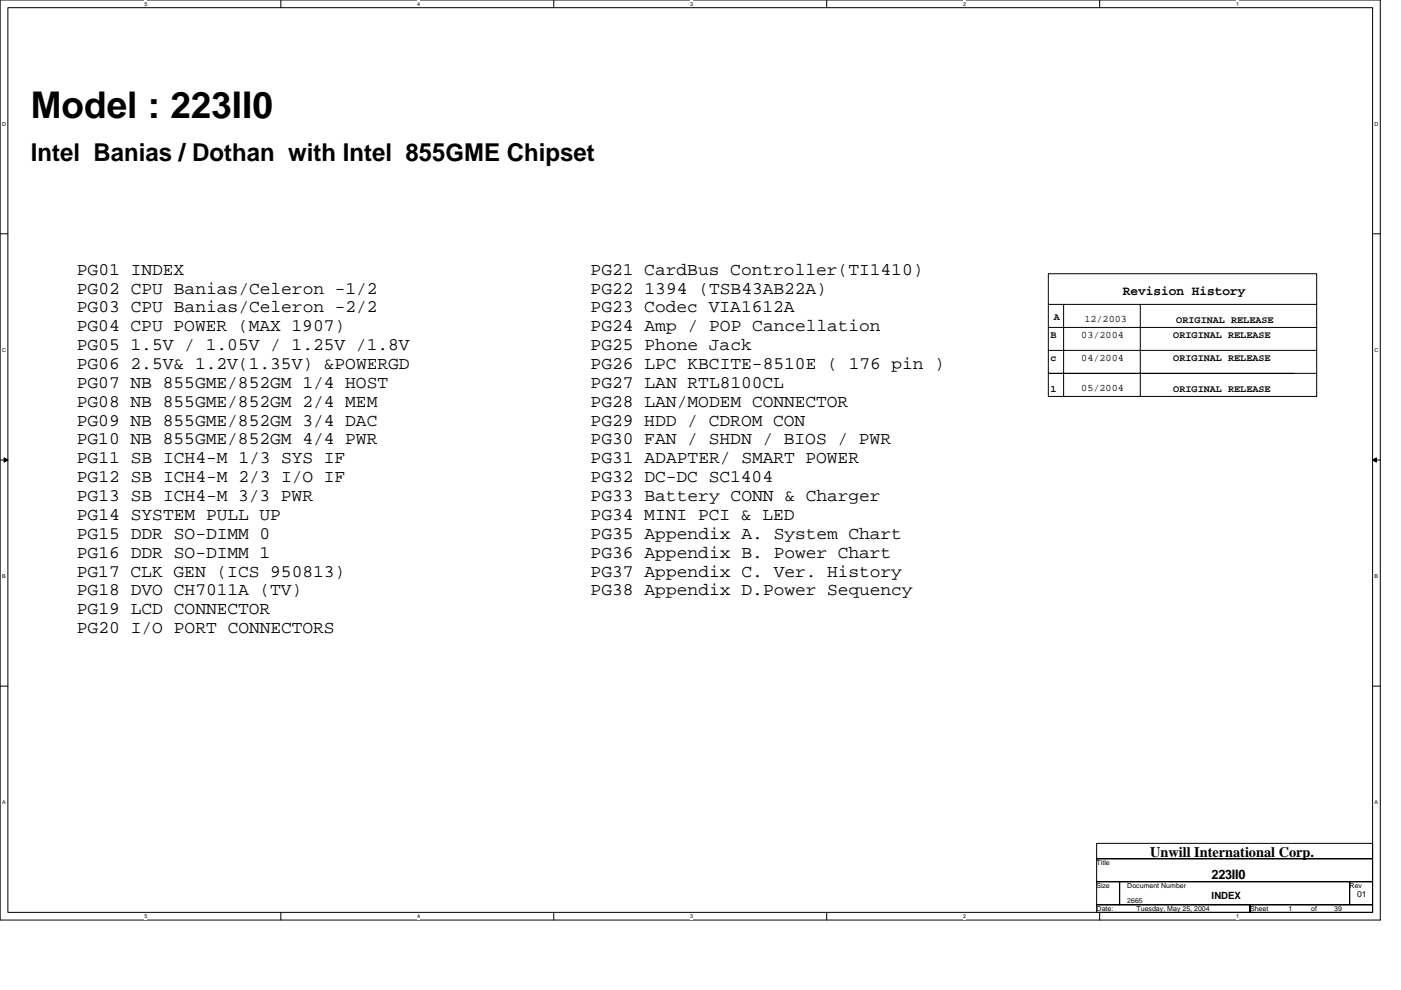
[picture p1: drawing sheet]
<svg xmlns="http://www.w3.org/2000/svg" width="297mm" height="210mm" viewBox="0 0 297 210" stroke-linecap="round" stroke-linejoin="round" font-family="sans-serif">
<defs><g id="words">
<text font-size="7.8" x="6.5" y="25">Model : 223II0</text>
<text font-size="5.2" x="6.5" y="34.1">Intel Banias / Dothan with Intel 855GME Chipset</text>
<g font-size="3.7">
<text x="16.3" y="58.2">PG01 INDEX</text>
<text x="125.2" y="58.2">PG21 CardBus Controller(TI1410)</text>
<text x="16.3" y="62.2">PG02 CPU Banias/Celeron -1/2</text>
<text x="125.2" y="62.2">PG22 1394 (TSB43AB22A)</text>
<text x="16.3" y="66.2">PG03 CPU Banias/Celeron -2/2</text>
<text x="16.3" y="70.2">PG04 CPU POWER (MAX 1907)</text>
<text x="125.2" y="66.2">PG23 Codec VIA1612A</text>
<text x="125.2" y="70.2">PG24 Amp / POP Cancellation</text>
<text x="16.3" y="74.2">PG05 1.5V / 1.05V / 1.25V /1.8V</text>
<text x="125.2" y="74.2">PG25 Phone Jack</text>
<text x="16.3" y="78.2">PG06 2.5V&amp; 1.2V(1.35V) &amp;POWERGD</text>
<text x="16.3" y="82.2">PG07 NB 855GME/852GM 1/4 HOST</text>
<text x="125.2" y="78.2">PG26 LPC KBCITE-8510E ( 176 pin )</text>
<text x="125.2" y="82.2">PG27 LAN RTL8100CL</text>
<text x="16.3" y="86.2">PG08 NB 855GME/852GM 2/4 MEM</text>
<text x="125.2" y="86.2">PG28 LAN/MODEM CONNECTOR</text>
<text x="16.3" y="90.2">PG09 NB 855GME/852GM 3/4 DAC</text>
<text x="16.3" y="94.2">PG10 NB 855GME/852GM 4/4 PWR</text>
<text x="125.2" y="90.2">PG29 HDD / CDROM CON</text>
<text x="125.2" y="94.2">PG30 FAN / SHDN / BIOS / PWR</text>
<text x="16.3" y="98.2">PG11 SB ICH4-M 1/3 SYS IF</text>
<text x="125.2" y="98.2">PG31 ADAPTER/ SMART POWER</text>
<text x="16.3" y="102.2">PG12 SB ICH4-M 2/3 I/O IF</text>
<text x="16.3" y="106.2">PG13 SB ICH4-M 3/3 PWR</text>
<text x="125.2" y="102.2">PG32 DC-DC SC1404</text>
<text x="125.2" y="106.2">PG33 Battery CONN &amp; Charger</text>
<text x="16.3" y="110.2">PG14 SYSTEM PULL UP</text>
<text x="125.2" y="110.2">PG34 MINI PCI &amp; LED</text>
<text x="16.3" y="114.2">PG15 DDR SO-DIMM 0</text>
<text x="16.3" y="118.2">PG16 DDR SO-DIMM 1</text>
<text x="125.2" y="114.2">PG35 Appendix A. System Chart</text>
<text x="125.2" y="118.2">PG36 Appendix B. Power Chart</text>
<text x="16.3" y="122.2">PG17 CLK GEN (ICS 950813)</text>
<text x="125.2" y="122.2">PG37 Appendix C. Ver. History</text>
<text x="16.3" y="126.2">PG18 DVO CH7011A (TV)</text>
<text x="16.3" y="130.2">PG19 LCD CONNECTOR</text>
<text x="125.2" y="126.2">PG38 Appendix D.Power Sequency</text>
<text x="16.3" y="134.2">PG20 I/O PORT CONNECTORS</text>
</g>
<text font-size="3.1" x="243.9" y="181.6">Unwill International Corp.</text>
<g font-size="2.8">
<text x="238" y="62.5">Revision History</text>
<text x="256.9" y="186.3">223II0</text>
</g>
<g font-size="2.1">
<text x="222.8" y="71.7">B</text>
<text x="223.4" y="67.9">A</text>
<text x="229.3" y="71.6">03/2004</text>
<text x="229.9" y="68.3">12/2003</text>
<text x="248.8" y="71.7">ORIGINAL RELEASE</text>
<text x="249.4" y="68.4">ORIGINAL RELEASE</text>
<text x="222.8" y="76.6">c</text>
<text x="229.3" y="76.5">04/2004</text>
<text x="248.8" y="76.6">ORIGINAL RELEASE</text>
<text x="222.8" y="83.1">1</text>
<text x="229.3" y="83">05/2004</text>
<text x="248.8" y="83.1">ORIGINAL RELEASE</text>
<text x="256.9" y="190.5">INDEX</text>
</g>
<text font-size="1.8" x="287.8" y="190.2">01</text>
<g font-size="1.5">
<text x="232.5" y="183.4">Title</text>
<text x="232.5" y="188.3">Size</text>
<text x="239" y="188.3">Document Number</text>
<text x="239" y="191.5">2665</text>
<text x="286.1" y="188.3">Rev</text>
<text x="232.5" y="193.1">Date:</text>
<text x="241" y="193.1">Tuesday, May 25, 2004</text>
<text x="265" y="193.1">Sheet</text>
<text x="273.2" y="193.1">1</text>
<text x="278" y="193.1">of</text>
<text x="282.9" y="193.1">39</text>
</g>
<g font-size="1.2">
<text x="30.6" y="1.2">5</text>
<text x="88.5" y="1.2">4</text>
<text x="146.3" y="1.2">3</text>
<text x="204.2" y="1.2">2</text>
<text x="262.1" y="1.2">1</text>
<text x=".5" y="26.6">D</text>
<text x="291.4" y="26.6">D</text>
<text x=".5" y="74.6">C</text>
<text x="291.4" y="74.6">C</text>
<text x=".5" y="122.5">B</text>
<text x="291.4" y="122.5">B</text>
<text x=".5" y="170.5">A</text>
<text x="291.4" y="170.5">A</text>
<text x="30.6" y="194.7">5</text>
<text x="88.5" y="194.7">4</text>
<text x="146.3" y="194.7">3</text>
<text x="204.2" y="194.7">2</text>
<text x="262.1" y="194.7">1</text>
</g>
</g></defs>
<path d="M0 0h292.6v195.1h-292.6zM1.7 1.6h289.3v191.8h-289.3z" fill="none" stroke="#000" stroke-width=".21"/>
<g fill="#fff">
<path d="M30.6 .2h.6v1.3h-.6z"/>
<path d="M30.6 193.6h.6v1.3h-.6z"/>
</g>
<path d="M59.5 0v1.6M59.5 193.4v1.7" fill="none" stroke="#000" stroke-width=".21"/>
<g fill="#fff">
<path d="M88.5 .2h.6v1.3h-.6z"/>
<path d="M88.5 193.6h.6v1.3h-.6z"/>
</g>
<path d="M117.4 0v1.6M117.4 193.4v1.7" fill="none" stroke="#000" stroke-width=".21"/>
<g fill="#fff">
<path d="M146.3 .2h.7v1.3h-.7z"/>
<path d="M146.3 193.6h.7v1.3h-.7z"/>
</g>
<path d="M175.3 0v1.6M175.3 193.4v1.7" fill="none" stroke="#000" stroke-width=".21"/>
<g fill="#fff">
<path d="M204.2 .2h.6v1.3h-.6z"/>
<path d="M204.2 193.6h.6v1.3h-.6z"/>
</g>
<path d="M233.1 0v1.6M233.1 193.4v1.7" fill="none" stroke="#000" stroke-width=".21"/>
<g fill="#fff">
<path d="M262.1 .2h.6v1.3h-.6z"/>
<path d="M262.1 193.6h.6v1.3h-.6z"/>
<path d="M.5 25.6h.8v1.3h-.8z"/>
<path d="M291.4 25.6h.9v1.3h-.9z"/>
<path d="M.5 73.5h.8v1.3h-.8z"/>
<path d="M291.4 73.5h.9v1.3h-.9z"/>
</g>
<path d="M0 49.6h1.7M291 49.6h1.6" fill="none" stroke="#000" stroke-width=".21"/>
<g fill="#fff">
<path d="M.5 121.5h.7v1.3h-.7z"/>
<path d="M291.4 121.5h.8v1.3h-.8z"/>
</g>
<path d="M0 97.5h1.7M291 97.5h1.6" fill="none" stroke="#000" stroke-width=".21"/>
<path d="M.9 97.1l.8 .4-.8 .5zM291 97.5l.8-.4v.9z" fill="#000" stroke="#000" stroke-width=".21"/>
<g fill="#fff">
<path d="M.5 169.4h.7v1.3h-.7z"/>
<path d="M291.4 169.4h.8v1.3h-.8z"/>
</g>
<g fill="none" stroke="#000" stroke-width=".21">
<path d="M222.3 58h56.9v26.1h-56.9zM222.3 69.4h56.9M222.3 79.2h56.9M222.3 74.3h56.9M222.3 64.5h56.9M225.5 64.5v19.6M241.8 64.5v19.6M0 145.5h1.7M291 145.5h1.6M232.5 178.8h58.5v3.3h-58.5zM232.5 191.8h32.5v1.6h-32.5zM232.5 186.9h4.9v4.9h-4.9z"/>
<path d="M232.5 182.1h58.5v4.8h-58.5zM237.4 186.9h48.7v4.9h-48.7zM265 191.8h26v1.6h-26zM286.1 186.9h4.9v4.9h-4.9z"/>
</g>
<use href="#words"/>
</svg>
